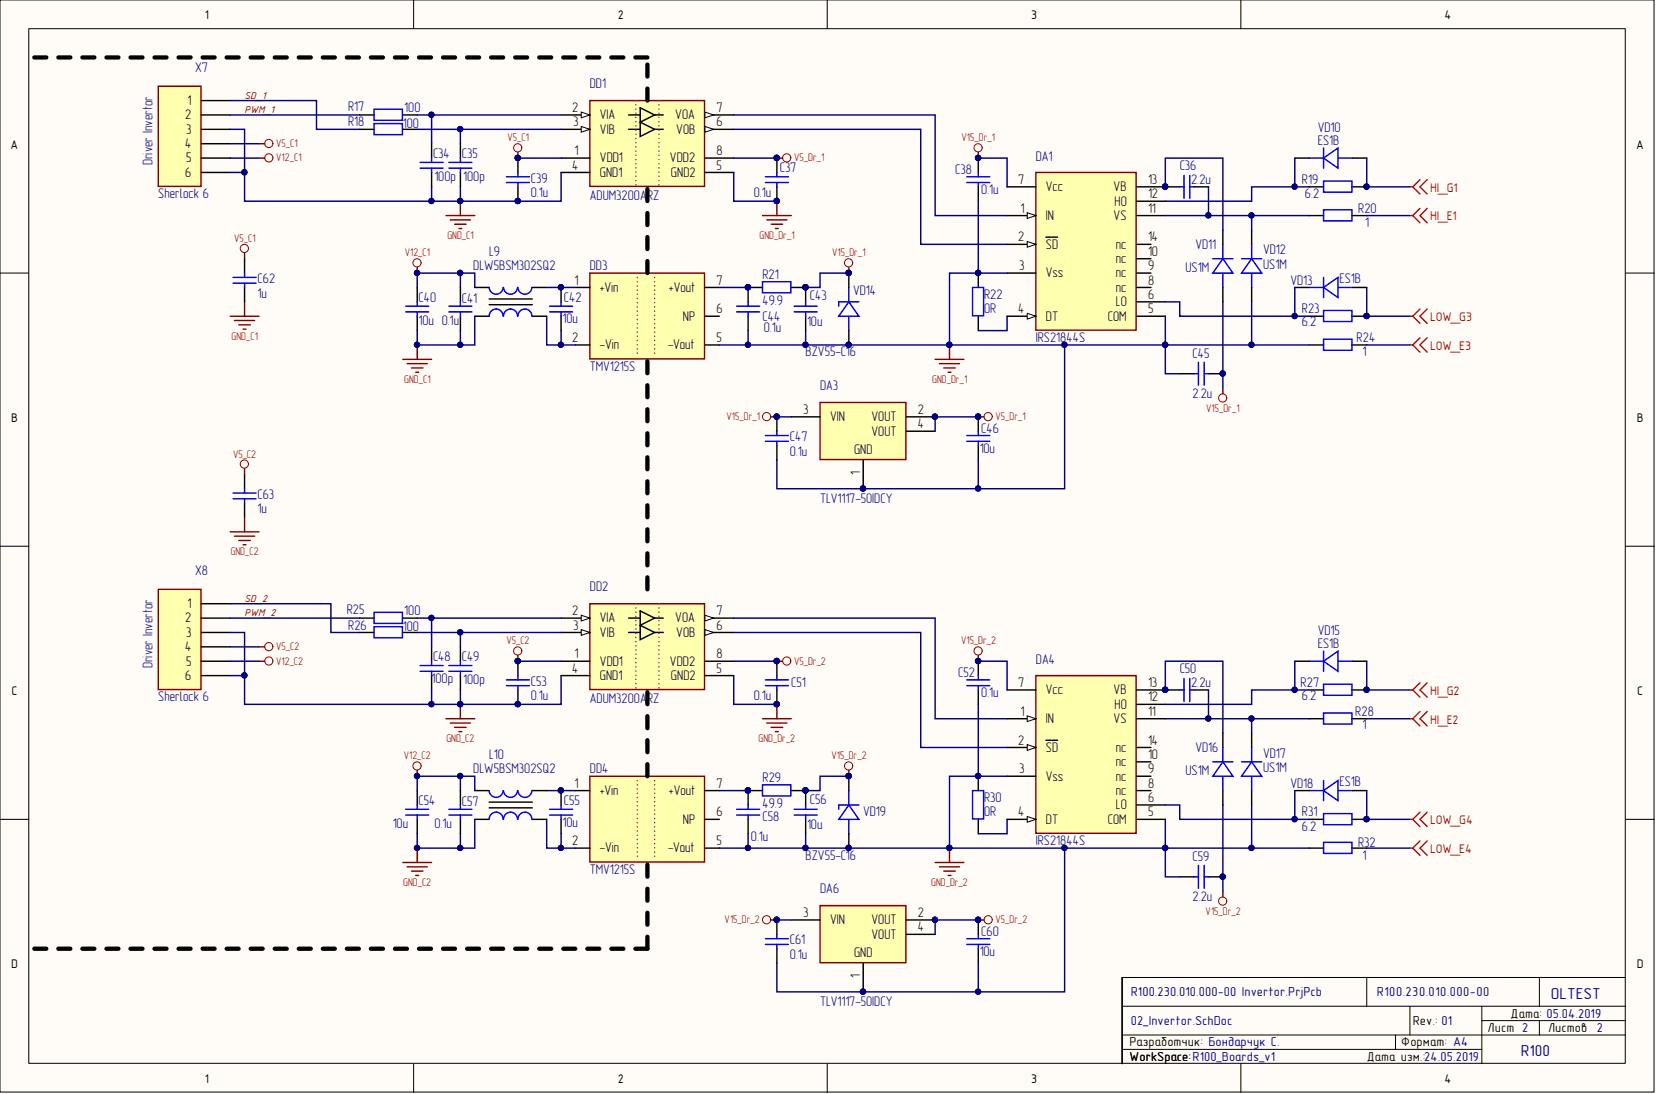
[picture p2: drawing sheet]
<svg xmlns="http://www.w3.org/2000/svg" width="292mm" height="193mm" viewBox="0 0 292 193" stroke-linecap="round" stroke-linejoin="round" font-family="sans-serif">
<defs><g id="words">
<g font-size="2.8" fill="#000080">
<text x="273.6" y="176.1">OLTEST</text>
<text x="268.2" y="186.3">R100</text>
</g>
<g font-size="2.5" fill="#000080">
<text x="34.4" y="12.7">X7</text>
<text x="104" y="15.5">DD1</text>
<text x="61.4" y="19.5">R17</text>
<text x="61.4" y="22.3">R18</text>
<text x="71.1" y="22.6">100</text>
<text x="71.3" y="19.8">100</text>
<text x="232.4" y="23.3">VD10</text>
<text x="26.9" y="29.2" transform="rotate(-90 26.9 29.2)">Driver Invertor</text>
<text x="76.4" y="27.9">C34</text>
<text x="81.5" y="27.9">C35</text>
<text x="182.7" y="28.4">DA1</text>
<text x="208.1" y="29.9">C36</text>
<text x="232.4" y="25.6">ES1B</text>
<text x="27.9" y="35">Sherlock 6</text>
<text x="76.6" y="31.9">100p</text>
<text x="81.7" y="31.9">100p</text>
<text x="93.6" y="32.2">C39</text>
<text x="93.6" y="34.7">0.1u</text>
<text x="104" y="35.2">ADUM3200ARZ</text>
<text x="133" y="34.7">0.1u</text>
<text x="137.5" y="30.4">C37</text>
<text x="168.5" y="30.7">C38</text>
<text x="173.1" y="34.2">0.1u</text>
<text x="210.1" y="32.4">2.2u</text>
<text x="229.7" y="32.4">R19</text>
<text x="230.2" y="35">6.2</text>
<text x="239.6" y="37.5">R20</text>
<text x="240.8" y="40.1">1</text>
<text x="83.5" y="47.7">DLW5BSM302SQ2</text>
<text x="86.3" y="45.1">L9</text>
<text x="104" y="47.7">DD3</text>
<text x="209.1" y="47.9">US1M</text>
<text x="210.9" y="43.9">VD11</text>
<text x="222.8" y="44.9">VD12</text>
<text x="222.8" y="47.4">US1M</text>
<text x="45.4" y="52.5">1u</text>
<text x="45.4" y="49.9">C62</text>
<text x="73.8" y="53.2">C40</text>
<text x="81.5" y="53.5">C41</text>
<text x="99.5" y="53.2">C42</text>
<text x="134.5" y="49.2">R21</text>
<text x="134.5" y="53.7">49.9</text>
<text x="142.9" y="53">C43</text>
<text x="150.5" y="52">VD14</text>
<text x="173.6" y="52.7">R22</text>
<text x="227.6" y="50.2">VD13</text>
<text x="236.3" y="49.9">ES1B</text>
<text x="73.8" y="57.3">10u 0.1u</text>
<text x="99.2" y="57">10u</text>
<text x="134.5" y="56.5">C44</text>
<text x="134.7" y="58.6">0.1u</text>
<text x="142.4" y="57.6">10u</text>
<text x="173.6" y="55.3">0R</text>
<text x="229.7" y="55.3">R23</text>
<text x="229.7" y="57.6">6.2</text>
<text x="104" y="65.4">TMV1215S</text>
<text x="142.1" y="62.9">BZV55-C16</text>
<text x="182.7" y="60.3">IRS21844S</text>
<text x="210.4" y="63.1">C45</text>
<text x="239.3" y="60.3">R24</text>
<text x="240.3" y="62.9">1</text>
<text x="144.6" y="68.7">DA3</text>
<text x="210.4" y="70.2">2.2u</text>
<text x="139.3" y="77.8">C47</text>
<text x="173.1" y="76.3">C46</text>
<text x="139.3" y="80.4">0.1u</text>
<text x="172.8" y="79.9">10u</text>
<text x="45.4" y="88">C63</text>
<text x="144.6" y="88.7">TLV1117-50IDCY</text>
<text x="45.4" y="90.5">1u</text>
<text x="34.4" y="101.4">X8</text>
<text x="104" y="104.2">DD2</text>
<text x="61.2" y="108.3">R25</text>
<text x="61.4" y="111.1">R26</text>
<text x="71.1" y="111.3">100</text>
<text x="71.3" y="108.5">100</text>
<text x="232.4" y="112.1">VD15</text>
<text x="26.9" y="117.9" transform="rotate(-90 26.9 117.9)">Driver Invertor</text>
<text x="76.4" y="116.6">C48</text>
<text x="81.5" y="116.6">C49</text>
<text x="169" y="119.4">C52</text>
<text x="182.7" y="117.1">DA4</text>
<text x="208.1" y="118.7">C50</text>
<text x="232.4" y="114.4">ES1B</text>
<text x="27.9" y="123.7">Sherlock 6</text>
<text x="76.1" y="120.4">1</text>
<text x="76.8" y="120.4">00p</text>
<text x="81.7" y="120.7">100p</text>
<text x="93.6" y="120.9">C53</text>
<text x="93.6" y="123.5">0.1u</text>
<text x="104" y="124">ADUM3200ARZ</text>
<text x="133" y="123.5">0.1u</text>
<text x="139.6" y="121.2">C51</text>
<text x="173.1" y="123">0.1u</text>
<text x="210.1" y="121.2">2.2u</text>
<text x="229.4" y="121.2">R27</text>
<text x="229.7" y="123.5">6.2</text>
<text x="239" y="126.3">R28</text>
<text x="240.3" y="128.6">1</text>
<text x="83.5" y="136.4">DLW5BSM302SQ2</text>
<text x="86.3" y="133.9">L10</text>
<text x="104" y="136.4">DD4</text>
<text x="134.5" y="137.9">R29</text>
<text x="209.1" y="136.7">US1M</text>
<text x="210.9" y="132.6">VD16</text>
<text x="222.8" y="133.6">VD17</text>
<text x="222.8" y="136.2">US1M</text>
<text x="73.8" y="142">C54</text>
<text x="81.5" y="142.2">C57</text>
<text x="99.5" y="142">C55</text>
<text x="134.5" y="142.5">49.9</text>
<text x="142.9" y="141.7">C56</text>
<text x="173.6" y="141.5">R30</text>
<text x="227.6" y="138.9">VD18</text>
<text x="236.3" y="138.7">ES1B</text>
<text x="69.3" y="146">10u</text>
<text x="76.6" y="146">0.1u</text>
<text x="99.2" y="145.8">10u</text>
<text x="132.5" y="148.3">0.1u</text>
<text x="134.5" y="144.8">C58</text>
<text x="142.4" y="146.3">10u</text>
<text x="152.3" y="144">VD19</text>
<text x="173.6" y="144">0R</text>
<text x="182.7" y="149.1">IRS21844S</text>
<text x="229.7" y="144">R31</text>
<text x="229.7" y="146.6">6.2</text>
<text x="239.6" y="149.3">R32</text>
<text x="104" y="154.2">TMV1215S</text>
<text x="142.1" y="151.6">BZV55-C16</text>
<text x="210.4" y="151.9">C59</text>
<text x="240.3" y="151.6">1</text>
<text x="144.6" y="157.5">DA6</text>
<text x="210.4" y="159">2.2u</text>
<text x="139.3" y="166.6">C61</text>
<text x="173.1" y="165.1">C60</text>
<text x="139.3" y="169.1">0.1u</text>
<text x="172.8" y="168.6">10u</text>
<text x="144.6" y="177.5">TLV1117-50IDCY</text>
</g>
<g font-size="2.5">
<text x="32.7" y="21">2</text>
<text x="32.8" y="23.6">3</text>
<text x="33.1" y="18.5">1</text>
<text x="100.9" y="19.8">2</text>
<text x="101.1" y="22.3">3</text>
<text x="105.8" y="21">VIA</text>
<text x="105.8" y="23.6">VIB</text>
<text x="119.1" y="21">VOA</text>
<text x="119.3" y="23.6">VOB</text>
<text x="126.4" y="19.8">7</text>
<text x="126.4" y="22.3">6</text>
<text x="32.7" y="26.1">4</text>
<text x="32.8" y="28.6">5</text>
<text x="100.9" y="29.9">4</text>
<text x="101.3" y="27.4">1</text>
<text x="105.8" y="28.6">VDD1</text>
<text x="118.2" y="28.6">VDD2</text>
<text x="126.4" y="27.4">8</text>
<text x="126.4" y="29.9">5</text>
<text x="32.7" y="31.2">6</text>
<text x="105.8" y="31.2">GND1</text>
<text x="118.3" y="31.2">GND2</text>
<text x="179.6" y="32.4">7</text>
<text x="184.5" y="33.7">Vcc</text>
<text x="196.4" y="33.7">VB</text>
<text x="202.5" y="35">12</text>
<text x="202.5" y="32.4">13</text>
<text x="180" y="37.5">1</text>
<text x="184.5" y="38.8">IN</text>
<text x="196.4" y="38.8">VS</text>
<text x="196.6" y="36.3">HO</text>
<text x="202.5" y="37.5">11</text>
<text x="179.6" y="42.6">2</text>
<text x="179.8" y="47.7">3</text>
<text x="184.5" y="43.9">SD</text>
<text x="196.8" y="46.4">nc</text>
<text x="196.8" y="43.9">nc</text>
<text x="202.5" y="47.7">9</text>
<text x="202.5" y="45.1">10</text>
<text x="202.5" y="42.6">14</text>
<text x="101.3" y="50.2">1</text>
<text x="105.8" y="51.5">+Vin</text>
<text x="118" y="51.5">+Vout</text>
<text x="126.4" y="50.2">7</text>
<text x="184.5" y="48.9">Vss</text>
<text x="196.8" y="48.9">nc</text>
<text x="196.8" y="51.5">nc</text>
<text x="202.5" y="52.7">6</text>
<text x="202.5" y="50.2">8</text>
<text x="120.5" y="56.5">NP</text>
<text x="126.4" y="55.3">6</text>
<text x="179.6" y="55.3">4</text>
<text x="184.5" y="56.5">DT</text>
<text x="195.4" y="56.5">COM</text>
<text x="196.8" y="54">LO</text>
<text x="202.5" y="55.3">5</text>
<text x="100.9" y="60.3">2</text>
<text x="105.8" y="61.6">-Vin</text>
<text x="117.8" y="61.6">-Vout</text>
<text x="126.4" y="60.3">5</text>
<text x="141.7" y="73">3</text>
<text x="146.4" y="74.3">VIN</text>
<text x="153.7" y="74.3">VOUT</text>
<text x="153.7" y="76.8">VOUT</text>
<text x="161.9" y="73">2</text>
<text x="161.9" y="75.6">4</text>
<text x="150.7" y="80.1">GND</text>
<text x="151.8" y="83.8" transform="rotate(-90 151.8 83.8)">1</text>
<text x="33.1" y="107.3">1</text>
<text x="32.7" y="109.8">2</text>
<text x="32.8" y="112.3">3</text>
<text x="100.9" y="108.5">2</text>
<text x="101.1" y="111.1">3</text>
<text x="105.8" y="109.8">VIA</text>
<text x="105.8" y="112.3">VIB</text>
<text x="119.1" y="109.8">VOA</text>
<text x="119.3" y="112.3">VOB</text>
<text x="126.4" y="108.5">7</text>
<text x="126.4" y="111.1">6</text>
<text x="32.7" y="114.9">4</text>
<text x="32.7" y="119.9">6</text>
<text x="32.8" y="117.4">5</text>
<text x="100.9" y="118.7">4</text>
<text x="101.3" y="116.1">1</text>
<text x="105.8" y="117.4">VDD1</text>
<text x="105.8" y="119.9">GND1</text>
<text x="118.2" y="117.4">VDD2</text>
<text x="118.3" y="119.9">GND2</text>
<text x="126.4" y="116.1">8</text>
<text x="126.4" y="118.7">5</text>
<text x="179.6" y="121.2">7</text>
<text x="184.5" y="122.5">Vcc</text>
<text x="196.4" y="122.5">VB</text>
<text x="196.6" y="125">HO</text>
<text x="202.5" y="123.7">12</text>
<text x="202.5" y="121.2">13</text>
<text x="179.6" y="131.3">2</text>
<text x="180" y="126.3">1</text>
<text x="184.5" y="127.5">IN</text>
<text x="196.4" y="127.5">VS</text>
<text x="202.5" y="131.3">14</text>
<text x="202.5" y="126.3">11</text>
<text x="179.8" y="136.4">3</text>
<text x="184.5" y="132.6">SD</text>
<text x="184.5" y="137.7">Vss</text>
<text x="196.8" y="137.7">nc</text>
<text x="196.8" y="135.1">nc</text>
<text x="196.8" y="132.6">nc</text>
<text x="202.5" y="136.4">9</text>
<text x="202.5" y="133.9">10</text>
<text x="101.3" y="138.9">1</text>
<text x="105.8" y="140.2">+Vin</text>
<text x="118" y="140.2">+Vout</text>
<text x="126.4" y="138.9">7</text>
<text x="196.8" y="142.8">LO</text>
<text x="196.8" y="140.2">nc</text>
<text x="202.5" y="141.5">6</text>
<text x="202.5" y="138.9">8</text>
<text x="100.9" y="149.1">2</text>
<text x="120.5" y="145.3">NP</text>
<text x="126.4" y="149.1">5</text>
<text x="126.4" y="144">6</text>
<text x="179.6" y="144">4</text>
<text x="184.5" y="145.3">DT</text>
<text x="195.4" y="145.3">COM</text>
<text x="202.5" y="144">5</text>
<text x="105.8" y="150.4">-Vin</text>
<text x="117.8" y="150.4">-Vout</text>
<text x="141.7" y="161.8">3</text>
<text x="161.9" y="161.8">2</text>
<text x="146.4" y="163">VIN</text>
<text x="153.7" y="163">VOUT</text>
<text x="153.7" y="165.6">VOUT</text>
<text x="161.9" y="164.3">4</text>
<text x="150.7" y="168.9">GND</text>
<text x="151.8" y="172.6" transform="rotate(-90 151.8 172.6)">1</text>
</g>
<g font-size="2.3" fill="#000080">
<text x="199.5" y="175.7">R100.230.010.000-00 Invertor.PrjPcb</text>
<text x="242.9" y="175.7">R100.230.010.000-00</text>
<text x="199.5" y="180.8">02_Invertor.SchDoc</text>
<text x="281.7" y="182.1">2</text>
</g>
<g font-size="2.3">
<text x="266.5" y="179.5">Дата: 05.04.2019</text>
<text x="199.2" y="184.6">Разработчик: Бондарчук С.</text>
<text x="247.2" y="184.6">Формат: A4</text>
<text x="249.2" y="180.8">Rev.: 01</text>
<text x="262.4" y="182.1">Лист 2</text>
<text x="273.1" y="182.1">Листов</text>
<text x="199.2" y="187.1">WorkSpace:R100_Boards_v1</text>
<text x="199.2" y="187.1">WorkSpace:</text>
<text x="241.1" y="187.1">Дата изм.:24.05.2019</text>
</g>
<g font-size="2.1">
<text x="36.1" y="3.4">1</text>
<text x="109" y="3.4">2</text>
<text x="181.9" y="3.4">3</text>
<text x="254.8" y="3.4">4</text>
<text x="1.9" y="26.2">A</text>
<text x="288.6" y="26.2">A</text>
<text x="1.9" y="74.4">B</text>
<text x="288.7" y="74.4">B</text>
<text x="2" y="122.5">C</text>
<text x="288.8" y="122.5">C</text>
<text x="1.9" y="170.7">D</text>
<text x="288.7" y="170.7">D</text>
<text x="36.1" y="191">1</text>
<text x="109" y="191">2</text>
<text x="181.9" y="191">3</text>
<text x="254.8" y="191">4</text>
</g>
<g font-size="2.1" fill="#f00">
<text x="252.2" y="33.8">HI_G1</text>
<text x="252.2" y="38.9">HI_E1</text>
<text x="252.2" y="56.6">LOW_G3</text>
<text x="252.2" y="61.7">LOW_E3</text>
<text x="252.2" y="122.5">HI_G2</text>
<text x="252.2" y="127.6">HI_E2</text>
<text x="252.2" y="145.4">LOW_G4</text>
<text x="252.2" y="150.4">LOW_E4</text>
</g>
<g font-size="1.9" fill="#800000">
<text x="48.7" y="25.9">V5_C1</text>
<text x="48.7" y="28.5">V12_C1</text>
<text x="89.5" y="24.9">V5_C1</text>
<text x="140.1" y="28.5">V5_Dr_1</text>
<text x="169.6" y="24.9">V15_Dr_1</text>
<text x="41.3" y="42.7">V5_C1</text>
<text x="71.4" y="45.2">V12_C1</text>
<text x="78.9" y="42.2">GND_C1</text>
<text x="134" y="42.2">GND_Dr_1</text>
<text x="146.8" y="45.2">V15_Dr_1</text>
<text x="40.9" y="59.9">GND_C1</text>
<text x="71.3" y="67.5">GND_C1</text>
<text x="164.4" y="67.5">GND_Dr_1</text>
<text x="128.2" y="74.1">V15_Dr_1</text>
<text x="175.6" y="74.1">V5_Dr_1</text>
<text x="212.7" y="72.6">V15_Dr_1</text>
<text x="41.1" y="80.7">V5_C2</text>
<text x="40.7" y="98">GND_C2</text>
<text x="89.3" y="113.7">V5_C2</text>
<text x="169.5" y="113.7">V15_Dr_2</text>
<text x="48.7" y="114.7">V5_C2</text>
<text x="48.7" y="117.2">V12_C2</text>
<text x="140.1" y="117.2">V5_Dr_2</text>
<text x="78.8" y="130.9">GND_C2</text>
<text x="133.8" y="130.9">GND_Dr_2</text>
<text x="71.2" y="134">V12_C2</text>
<text x="146.7" y="134">V15_Dr_2</text>
<text x="71.1" y="156.3">GND_C2</text>
<text x="164.3" y="156.3">GND_Dr_2</text>
<text x="212.7" y="161.3">V15_Dr_2</text>
<text x="127.8" y="162.9">V15_Dr_2</text>
<text x="175.6" y="162.9">V5_Dr_2</text>
</g>
<g font-size="1.7" fill="#800000">
<text x="43.1" y="17.4">SD_1</text>
<text x="43.1" y="19.9">PWM_1</text>
<text x="43.1" y="106.2">SD_2</text>
<text x="43.1" y="108.7">PWM_2</text>
</g>
</g></defs>
<g fill="#fffcf8" stroke="#000" stroke-width=".18">
<path d="M0 0h291.8v192.6h-291.8z"/>
<path d="M5.1 5.1h281.6v182.5h-281.6z"/>
</g>
<g fill="none" stroke="#000" stroke-width=".18">
<path d="M73 0v5.1M145.9 0v5.1M218.9 0v5.1M0 48.2h5.1M286.8 48.2h5M0 96.3h5.1M286.8 96.3h5M0 144.5h5.1M286.8 144.5h5M197.9 177.5h88.9M241.1 172.4v5.1M248.7 177.5v5.1"/>
<path d="M261.4 177.5v10.1M271.5 172.4v5.1M286.8 172.4h-88.9v15.2M73 187.6v5.1M145.9 187.6v5.1M197.9 185.1h63.5M197.9 182.6h88.9M218.9 187.6v5.1M246.2 182.6v2.5M261.4 180h25.4M271.5 180v2.6"/>
</g>
<path d="M182.7 30.4h17.7v27.8h-17.7z" fill="#ffffb0" stroke="#800000" stroke-width=".25"/>
<path d="M177.6 33h5.1M177.6 38h5.1" fill="none" stroke="#000" stroke-width=".25"/>
<path d="M181.2 37.5l1.5 .5-1.5 .5z" fill="#fffcf8"/>
<path d="M181.2 37.5l1.5 .5-1.5 .5z" fill="none" stroke="#000" stroke-width=".18"/>
<path d="M177.6 43.1h5.1" fill="none" stroke="#000" stroke-width=".25"/>
<path d="M181.2 42.6l1.5 .5-1.5 .5z" fill="#fffcf8"/>
<path d="M181.2 42.6l1.5 .5-1.5 .5z" fill="none" stroke="#000" stroke-width=".18"/>
<path d="M177.6 48.2h5.1M177.6 55.8h5.1M184.5 41.8h.9M185.6 41.8h.9" fill="none" stroke="#000" stroke-width=".25"/>
<path d="M181.2 55.3l1.5 .5-1.5 .5z" fill="#fffcf8"/>
<path d="M181.2 55.3l1.5 .5-1.5 .5z" fill="none" stroke="#000" stroke-width=".18"/>
<g fill="none" stroke="#000" stroke-width=".25">
<path d="M200.5 38h5.1M200.5 35.5h5.1M200.5 33h5.1M230.9 38h2.6M230.9 33h2.6M238.5 38h2.6M238.5 33h2.6M200.5 55.8h5.1M200.5 53.2h5.1M200.5 48.2h2.5M200.5 45.6h2.5M200.5 43.1h2.5"/>
<path d="M200.5 50.7h2.5"/>
</g>
<g fill="#000080" stroke="#000080" stroke-width=".18">
<circle cx="205.5" cy="32.9" r=".47"/>
<circle cx="241" cy="32.9" r=".47"/>
</g>
<path d="M230.9 27.9h2.6M233.5 31.9h5v2h-5zM233.5 37h5v2h-5zM233.5 26.1v3.6M236 27.9h2.5" fill="none" stroke="#00f" stroke-width=".25"/>
<path d="M233.5 27.9l2.5-1.8v3.6z" fill="#fff"/>
<path d="M233.5 27.9l2.5-1.8v3.6zM230.9 50.7h2.6M233.5 54.8h5v1.9h-5zM233.5 59.8h5v2h-5zM233.5 48.9v3.6M236 50.7h2.5" fill="none" stroke="#00f" stroke-width=".25"/>
<path d="M228.4 27.9h2.5M238.5 27.9h2.6M230.9 55.8h2.6M238.5 55.8h2.6M230.9 60.8h2.6M238.5 60.8h2.6" fill="none" stroke="#000" stroke-width=".25"/>
<circle cx="241" cy="55.7" r=".47" fill="#000080" stroke="#000080" stroke-width=".18"/>
<path d="M233.5 50.7l2.5-1.8v3.6z" fill="#fff"/>
<path d="M219 45.6h3.6M220.8 43.1v2.5M220.8 48.2v2.5M233.5 50.7l2.5-1.8v3.6z" fill="none" stroke="#00f" stroke-width=".25"/>
<path d="M228.4 50.7h2.5M238.5 50.7h2.6" fill="none" stroke="#000" stroke-width=".25"/>
<path d="M220.8 45.6l1.8 2.6h-3.6z" fill="#fff"/>
<path d="M208.1 33h.7M208.8 30.9v4.1M209.9 30.9v4.1M209.9 33h.7M213.9 45.6h3.6M215.7 43.1v2.5M215.7 48.2v2.5M220.8 45.6l1.8 2.6h-3.6zM210.6 65.9h.8M211.4 63.9v4M212.4 63.9v4M212.4 65.9h.8" fill="none" stroke="#00f" stroke-width=".25"/>
<path d="M205.6 33h2.5M210.6 33h2.6M220.8 40.6v2.5M220.8 50.7v2.5M208.1 65.9h2.5M213.2 65.9h2.5" fill="none" stroke="#000" stroke-width=".25"/>
<g fill="#000080" stroke="#000080" stroke-width=".18">
<circle cx="205.5" cy="32.9" r=".47"/>
<circle cx="215.7" cy="65.9" r=".47"/>
</g>
<path d="M215.7 45.6l1.8 2.6h-3.6z" fill="#fff"/>
<path d="M215.7 45.6l1.8 2.6h-3.6z" fill="none" stroke="#00f" stroke-width=".25"/>
<path d="M215.7 40.6v2.5M215.7 50.7v2.5" fill="none" stroke="#000" stroke-width=".25"/>
<path d="M104 17.7h20.3v15.2h-20.3z" fill="#ffffb0" stroke="#800000" stroke-width=".25"/>
<path d="M99 27.9h5M99 20.3h5" fill="none" stroke="#000" stroke-width=".25"/>
<path d="M102.5 19.8l1.5 .5-1.5 .5z" fill="#fffcf8"/>
<path d="M102.5 19.8l1.5 .5-1.5 .5z" fill="none" stroke="#000" stroke-width=".18"/>
<path d="M99 22.8h5" fill="none" stroke="#000" stroke-width=".25"/>
<path d="M102.5 22.3l1.5 .5-1.5 .5z" fill="#fffcf8"/>
<path d="M102.5 22.3l1.5 .5-1.5 .5z" fill="none" stroke="#000" stroke-width=".18"/>
<path d="M99 30.4h5M124.3 27.9h5.1M124.3 20.3h5.1" fill="none" stroke="#000" stroke-width=".25"/>
<path d="M124.3 19.8l1.6 .5-1.6 .5z" fill="#fffcf8"/>
<path d="M124.3 19.8l1.6 .5-1.6 .5z" fill="none" stroke="#000" stroke-width=".18"/>
<path d="M124.3 22.8h5.1" fill="none" stroke="#000" stroke-width=".25"/>
<path d="M124.3 22.3l1.6 .5-1.6 .5z" fill="#fffcf8"/>
<path d="M124.3 22.3l1.6 .5-1.6 .5z" fill="none" stroke="#000" stroke-width=".18"/>
<path d="M112.9 19l2.6 1.3-2.6 1.2zM110.9 20.3h2M110.9 22.8h2M112.9 21.5l2.6 1.3-2.6 1.3zM115.5 20.3h1.5M115.5 22.8h1.5M124.3 30.4h5.1" fill="none" stroke="#000" stroke-width=".25"/>
<path d="M112.2 17.7v15.3M116.2 17.7v15" fill="none" stroke="#ee0e22" stroke-width=".25" stroke-dasharray="0 .7"/>
<path d="M104 48.2h20.3v15.1h-20.3z" fill="#ffffb0" stroke="#800000" stroke-width=".25"/>
<g fill="none" stroke="#000" stroke-width=".25">
<path d="M137 27.9v2.5M137 33v2.5M172.6 27.9v2.5M172.6 33v2.5M73.6 50.7v2.5M73.6 55.8v2.5M81.2 50.7v2.5M81.2 55.8v2.5M83.7 50.7h2.6M83.7 55.8h2.6M86.3 52.7h7.6M86.3 53.7h7.6"/>
<path d="M93.9 50.7h2.5M93.9 55.8h2.5M99 50.7v2.5M99 55.8v2.5M101.5 50.7h2.5M124.3 50.7h2.6M124.3 55.8h2.6M132 50.7v2.5M132 55.8v2.5M142.1 50.7v2.5M142.1 55.8v2.5M172.6 48.2v2.5"/>
<path d="M172.6 55.8v2.5M101.5 60.8h2.5M124.3 60.8h2.6"/>
</g>
<path d="M112.4 48.9v14M115.5 48.9v14" fill="none" stroke="#ee0e22" stroke-width=".25" stroke-dasharray="0 .7"/>
<g fill="#000080" stroke="#000080" stroke-width=".18">
<circle cx="172.5" cy="27.8" r=".47"/>
<circle cx="172.5" cy="48.1" r=".47"/>
<circle cx="137" cy="35.5" r=".47"/>
<circle cx="137" cy="27.8" r=".47"/>
<circle cx="98.9" cy="50.7" r=".47"/>
<circle cx="73.6" cy="48.1" r=".47"/>
<circle cx="73.6" cy="60.8" r=".47"/>
<circle cx="131.9" cy="50.7" r=".47"/>
<circle cx="142.1" cy="50.7" r=".47"/>
</g>
<g fill="none" stroke="#00f" stroke-width=".25">
<path d="M135 32.2h4.1M135 31.2h4.1M137 30.4v.8M137 32.2v.8M170.5 32.2h4.1M170.5 31.2h4.1M172.6 30.4v.8M172.6 32.2v.8M71.6 54h4M71.6 55h4M73.6 53.2v.8M73.6 55v.8"/>
<path d="M79.2 54h4M79.2 55h4M81.2 53.2v.8M81.2 55v.8M88.7 50.7a1.23 1.23 0 0 1-1.2 1.2 1.23 1.23 0 0 1-1.2-1.2M88.7 55.8a1.23 1.23 0 0 0-1.2-1.3 1.23 1.23 0 0 0-1.2 1.3M91.3 50.7a1.23 1.23 0 0 1-1.3 1.2 1.23 1.23 0 0 1-1.2-1.2M91.3 55.8a1.23 1.23 0 0 0-1.3-1.3 1.23 1.23 0 0 0-1.2 1.3M93.8 50.7a1.23 1.23 0 0 1-1.2 1.2 1.23 1.23 0 0 1-1.2-1.2M93.8 55.8a1.23 1.23 0 0 0-1.2-1.3 1.23 1.23 0 0 0-1.2 1.3M96.9 54h4.1M96.9 55h4.1"/>
<path d="M99 53.2v.8M99 55v.8M129.9 54h4.1M129.9 55h4.1M132 53.2v.8M132 55v.8M140.1 54h4M140.1 55h4M142.1 53.2v.8M142.1 55v.8M147.9 53.2h3.6M149.7 50.7v2.5"/>
<path d="M149.7 55.8v2.5M171.5 50.7h2v5h-2z"/>
</g>
<circle cx="73.6" cy="46.4" r=".72" fill="none" stroke="#800000" stroke-width=".18"/>
<path d="M73.6 47.2v1M71.1 63.4h5M71.8 64.1h3.6M72.6 64.9h2M73.3 65.7h.5M73.6 60.8v2.6" fill="none" stroke="#800000" stroke-width=".25"/>
<path d="M149.7 53.2l1.8 2.6h-3.6z" fill="#fff"/>
<path d="M147.9 53.2v.8M149.7 53.2l1.8 2.6h-3.6z" fill="none" stroke="#00f" stroke-width=".25"/>
<path d="M149.7 48.2v2.5M149.7 58.3v2.5" fill="none" stroke="#000" stroke-width=".25"/>
<g fill="#000080" stroke="#000080" stroke-width=".18">
<circle cx="149.7" cy="60.8" r=".47"/>
<circle cx="149.7" cy="48.1" r=".47"/>
<circle cx="167.4" cy="60.8" r=".47"/>
<circle cx="172.5" cy="27.8" r=".47"/>
</g>
<path d="M172.6 26.9v1M149.7 47.2v1M164.9 63.4h5.1M165.7 64.1h3.6M166.5 64.9h2M167.2 65.7h.5M167.5 60.8v2.6M215.7 68.5v1" fill="none" stroke="#800000" stroke-width=".25"/>
<g fill="none" stroke="#800000" stroke-width=".18">
<circle cx="172.5" cy="26.1" r=".72"/>
<circle cx="149.7" cy="46.4" r=".72"/>
<circle cx="215.7" cy="70.2" r=".72"/>
</g>
<path d="M144.6 71h15.2v10.1h-15.2z" fill="#ffffb0" stroke="#800000" stroke-width=".25"/>
<path d="M137 73.5v2.6M137 78.6v2.5M139.6 73.5h5M159.9 73.5h5M159.9 76.1h5M172.6 73.5v2.6M172.6 78.6v2.5M152.3 81.1v5.1" fill="none" stroke="#000" stroke-width=".25"/>
<g fill="#000080" stroke="#000080" stroke-width=".18">
<circle cx="152.2" cy="86.2" r=".47"/>
<circle cx="164.9" cy="73.5" r=".47"/>
<circle cx="137" cy="73.5" r=".47"/>
<circle cx="172.5" cy="73.5" r=".47"/>
<circle cx="137" cy="27.8" r=".47"/>
<circle cx="137" cy="35.5" r=".47"/>
</g>
<path d="M135 76.8h4.1M135 77.8h4.1M137 76.1v.7M137 77.8v.8M170.5 76.8h4.1M170.5 77.8h4.1M172.6 76.1v.7M172.6 77.8v.8" fill="none" stroke="#00f" stroke-width=".25"/>
<g fill="none" stroke="#800000" stroke-width=".18">
<circle cx="138.8" cy="27.8" r=".72"/>
<circle cx="135.2" cy="73.5" r=".72"/>
<circle cx="174.3" cy="73.5" r=".72"/>
</g>
<path d="M134.5 38h5.1M135.3 38.8h3.5M136 39.5h2M137 27.9h1M137 35.5v2.5M136.8 40.3h.5M136 73.5h1M172.6 73.5h1" fill="none" stroke="#800000" stroke-width=".25"/>
<path d="M27.9 15.2h7.6v17.7h-7.6z" fill="#ffffb0" stroke="#800000" stroke-width=".25"/>
<g fill="none" stroke="#000" stroke-width=".25">
<path d="M35.5 17.7h5.1M35.5 20.3h5.1M35.5 22.8h5.1M35.5 25.3h5.1M35.5 27.9h5.1M35.5 30.4h5.1M63.4 20.3h2.6M63.4 22.8h2.6M71.1 20.3h2.5M71.1 22.8h2.5M76.1 25.3v2.6M76.1 30.4v2.6"/>
<path d="M81.2 25.3v2.6M81.2 30.4v2.6M91.4 27.9v2.5M91.4 33v2.5"/>
</g>
<g fill="none" stroke="#00f" stroke-width=".25">
<path d="M66 19.3h5v1.9h-5zM66 21.8h5v2h-5zM74.1 29.7h4.1M74.1 28.6h4.1M76.1 27.9v.7M76.1 29.7v.7M79.2 29.7h4M79.2 28.6h4M81.2 27.9v.7M81.2 29.7v.7M89.3 31.2h4.1M89.3 32.2h4.1"/>
<path d="M91.4 30.4v.8M91.4 32.2v.8"/>
</g>
<g fill="#000080" stroke="#000080" stroke-width=".18">
<circle cx="91.3" cy="35.5" r=".47"/>
<circle cx="91.3" cy="27.8" r=".47"/>
<circle cx="81.2" cy="35.5" r=".47"/>
</g>
<g fill="none" stroke="#800000" stroke-width=".18">
<circle cx="47.4" cy="25.3" r=".72"/>
<circle cx="47.4" cy="27.8" r=".72"/>
<circle cx="91.3" cy="26.1" r=".72"/>
</g>
<path d="M45.7 25.3h1M45.7 27.9h1M78.7 38h5M79.4 38.8h3.6M80.2 39.5h2M81.2 35.5v2.5M91.4 26.9v1M81 40.3h.5" fill="none" stroke="#800000" stroke-width=".25"/>
<g fill="none" stroke="#f00" stroke-width=".25">
<path d="M248.7 33h.5M248.7 38h.5M249.2 33l1.3 1.2M249.2 38l1.3 1.3M250.5 31.7l-1.3 1.3M250.5 36.8l-1.3 1.2M251.7 31.7l-1.2 1.3 1.2 1.2M251.7 36.8l-1.2 1.2 1.2 1.3M248.7 55.8h.5M249.2 55.8l1.3 1.2M250.5 54.5l-1.3 1.3M250.5 59.6l-1.3 1.2"/>
<path d="M251.7 54.5l-1.2 1.3 1.2 1.2M251.7 59.6l-1.2 1.2 1.2 1.3M248.7 60.8h.5M249.2 60.8l1.3 1.3"/>
</g>
<path d="M182.7 119.2h17.7v27.8h-17.7z" fill="#ffffb0" stroke="#800000" stroke-width=".25"/>
<path d="M177.6 121.7h5.1M177.6 126.8h5.1" fill="none" stroke="#000" stroke-width=".25"/>
<path d="M181.2 126.3l1.5 .5-1.5 .5z" fill="#fffcf8"/>
<path d="M181.2 126.3l1.5 .5-1.5 .5z" fill="none" stroke="#000" stroke-width=".18"/>
<path d="M177.6 131.8h5.1" fill="none" stroke="#000" stroke-width=".25"/>
<path d="M181.2 131.3l1.5 .5-1.5 .6z" fill="#fffcf8"/>
<path d="M181.2 131.3l1.5 .5-1.5 .6z" fill="none" stroke="#000" stroke-width=".18"/>
<path d="M177.6 136.9h5.1M184.5 130.6h.9M185.6 130.6h.9M177.6 144.5h5.1" fill="none" stroke="#000" stroke-width=".25"/>
<path d="M181.2 144l1.5 .5-1.5 .5z" fill="#fffcf8"/>
<path d="M181.2 144l1.5 .5-1.5 .5z" fill="none" stroke="#000" stroke-width=".18"/>
<g fill="none" stroke="#000" stroke-width=".25">
<path d="M200.5 136.9h2.5M200.5 134.4h2.5M200.5 131.8h2.5M200.5 139.5h2.5M200.5 126.8h5.1M200.5 124.2h5.1M200.5 121.7h5.1M230.9 126.8h2.6M230.9 121.7h2.6M238.5 126.8h2.6M238.5 121.7h2.6M200.5 144.5h5.1"/>
<path d="M200.5 142h5.1"/>
</g>
<g fill="#000080" stroke="#000080" stroke-width=".18">
<circle cx="205.5" cy="121.7" r=".47"/>
<circle cx="241" cy="121.7" r=".47"/>
</g>
<path d="M230.9 116.6h2.6M233.5 114.9v3.5M236 116.6h2.5M233.5 120.7h5v1.9h-5zM233.5 125.8h5v1.9h-5z" fill="none" stroke="#00f" stroke-width=".25"/>
<path d="M233.5 116.6l2.5-1.7v3.5z" fill="#fff"/>
<path d="M233.5 116.6l2.5-1.7v3.5zM230.9 139.5h2.6M233.5 137.7v3.5M236 139.5h2.5M233.5 143.5h5v2h-5zM233.5 148.6h5v1.9h-5z" fill="none" stroke="#00f" stroke-width=".25"/>
<path d="M228.4 116.6h2.5M238.5 116.6h2.6M230.9 144.5h2.6M230.9 149.6h2.6M238.5 144.5h2.6M238.5 149.6h2.6" fill="none" stroke="#000" stroke-width=".25"/>
<circle cx="241" cy="144.5" r=".47" fill="#000080" stroke="#000080" stroke-width=".18"/>
<path d="M233.5 139.5l2.5-1.8v3.5z" fill="#fff"/>
<path d="M219 134.4h3.6M220.8 131.8v2.6M220.8 136.9v2.6M233.5 139.5l2.5-1.8v3.5z" fill="none" stroke="#00f" stroke-width=".25"/>
<path d="M228.4 139.5h2.5M238.5 139.5h2.6" fill="none" stroke="#000" stroke-width=".25"/>
<path d="M220.8 134.4l1.8 2.5h-3.6z" fill="#fff"/>
<path d="M208.8 119.7v4M209.9 119.7v4M208.1 121.7h.7M209.9 121.7h.7M213.9 134.4h3.6M215.7 131.8v2.6M215.7 136.9v2.6M220.8 134.4l1.8 2.5h-3.6zM210.6 154.7h.8M211.4 152.6v4.1M212.4 152.6v4.1M212.4 154.7h.8" fill="none" stroke="#00f" stroke-width=".25"/>
<path d="M205.6 121.7h2.5M210.6 121.7h2.6M220.8 129.3v2.5M220.8 139.5v2.5M208.1 154.7h2.5M213.2 154.7h2.5" fill="none" stroke="#000" stroke-width=".25"/>
<g fill="#000080" stroke="#000080" stroke-width=".18">
<circle cx="205.5" cy="121.7" r=".47"/>
<circle cx="215.7" cy="154.6" r=".47"/>
</g>
<path d="M215.7 134.4l1.8 2.5h-3.6z" fill="#fff"/>
<path d="M215.7 134.4l1.8 2.5h-3.6z" fill="none" stroke="#00f" stroke-width=".25"/>
<path d="M215.7 129.3v2.5M215.7 139.5v2.5" fill="none" stroke="#000" stroke-width=".25"/>
<path d="M104 106.5h20.3v15.1h-20.3z" fill="#ffffb0" stroke="#800000" stroke-width=".25"/>
<path d="M99 116.6h5M99 109h5" fill="none" stroke="#000" stroke-width=".25"/>
<path d="M102.5 108.5l1.5 .5-1.5 .5z" fill="#fffcf8"/>
<path d="M102.5 108.5l1.5 .5-1.5 .5z" fill="none" stroke="#000" stroke-width=".18"/>
<path d="M99 111.6h5" fill="none" stroke="#000" stroke-width=".25"/>
<path d="M102.5 111.1l1.5 .5-1.5 .5z" fill="#fffcf8"/>
<path d="M102.5 111.1l1.5 .5-1.5 .5z" fill="none" stroke="#000" stroke-width=".18"/>
<path d="M99 119.2h5M124.3 116.6h5.1M124.3 109h5.1" fill="none" stroke="#000" stroke-width=".25"/>
<path d="M124.3 108.5l1.6 .5-1.6 .5z" fill="#fffcf8"/>
<path d="M124.3 108.5l1.6 .5-1.6 .5z" fill="none" stroke="#000" stroke-width=".18"/>
<path d="M124.3 111.6h5.1" fill="none" stroke="#000" stroke-width=".25"/>
<path d="M124.3 111.1l1.6 .5-1.6 .5z" fill="#fffcf8"/>
<path d="M124.3 111.1l1.6 .5-1.6 .5z" fill="none" stroke="#000" stroke-width=".18"/>
<path d="M110.9 109h2M110.9 111.6h2M112.9 107.8l2.6 1.2-2.6 1.3zM112.9 110.3l2.6 1.3-2.6 1.2zM115.5 109h1.5M115.5 111.6h1.5M124.3 119.2h5.1" fill="none" stroke="#000" stroke-width=".25"/>
<path d="M112.2 106.5v15.2M116.2 106.5v15" fill="none" stroke="#ee0e22" stroke-width=".25" stroke-dasharray="0 .7"/>
<path d="M104 136.9h20.3v15.2h-20.3z" fill="#ffffb0" stroke="#800000" stroke-width=".25"/>
<g fill="none" stroke="#000" stroke-width=".25">
<path d="M137 116.6v2.6M172.6 116.6v2.6M73.6 139.5v2.5M81.2 139.5v2.5M83.7 139.5h2.6M93.9 139.5h2.5M99 139.5v2.5M101.5 139.5h2.5M124.3 139.5h2.6M132 139.5v2.5M137 121.7v2.5M142.1 139.5v2.5"/>
<path d="M172.6 121.7v2.5M172.6 136.9v2.6M73.6 144.5v2.6M81.2 144.5v2.6M83.7 144.5h2.6M86.3 141.5h7.6M86.3 142.5h7.6M93.9 144.5h2.5M99 144.5v2.6M101.5 149.6h2.5M124.3 149.6h2.6M124.3 144.5h2.6"/>
<path d="M132 144.5v2.6M142.1 144.5v2.6M172.6 144.5v2.6"/>
</g>
<path d="M112.4 137.7v13.9M115.5 137.7v13.9" fill="none" stroke="#ee0e22" stroke-width=".25" stroke-dasharray="0 .7"/>
<g fill="#000080" stroke="#000080" stroke-width=".18">
<circle cx="172.5" cy="116.6" r=".47"/>
<circle cx="172.5" cy="136.9" r=".47"/>
<circle cx="137" cy="124.2" r=".47"/>
<circle cx="137" cy="116.6" r=".47"/>
<circle cx="98.9" cy="139.4" r=".47"/>
<circle cx="73.6" cy="136.9" r=".47"/>
<circle cx="73.6" cy="149.6" r=".47"/>
<circle cx="131.9" cy="139.4" r=".47"/>
<circle cx="142.1" cy="139.4" r=".47"/>
</g>
<g fill="none" stroke="#00f" stroke-width=".25">
<path d="M135 119.9h4.1M137 119.2v.7M170.5 119.9h4.1M172.6 119.2v.7M88.7 139.5a1.23 1.23 0 0 1-1.2 1.1 1.23 1.23 0 0 1-1.2-1.1M91.3 139.5a1.23 1.23 0 0 1-1.3 1.1 1.23 1.23 0 0 1-1.2-1.1M93.8 139.5a1.23 1.23 0 0 1-1.2 1.1 1.23 1.23 0 0 1-1.2-1.1M135 120.9h4.1M137 120.9v.8M149.7 139.5v2.5M170.5 120.9h4.1M171.5 139.5h2v4.9h-2z"/>
<path d="M172.6 120.9v.8M71.6 142.8h4M71.6 143.8h4M73.6 142v.8M73.6 143.8v.7M79.2 142.8h4M79.2 143.8h4M81.2 142v.8M81.2 143.8v.7M88.7 144.5a1.23 1.23 0 0 0-1.2-1.2 1.23 1.23 0 0 0-1.2 1.2M91.3 144.5a1.23 1.23 0 0 0-1.3-1.2 1.23 1.23 0 0 0-1.2 1.2M93.8 144.5a1.23 1.23 0 0 0-1.2-1.2 1.23 1.23 0 0 0-1.2 1.2"/>
<path d="M96.9 142.8h4.1M96.9 143.8h4.1M99 142v.8M99 143.8v.7M129.9 142.8h4.1M129.9 143.8h4.1M132 142v.8M132 143.8v.7M140.1 142.8h4M140.1 143.8h4M142.1 142v.8M142.1 143.8v.7"/>
<path d="M147.9 142h3.6M149.7 144.5v2.6"/>
</g>
<circle cx="73.6" cy="135.1" r=".72" fill="none" stroke="#800000" stroke-width=".18"/>
<path d="M73.6 135.9v1M71.1 152.1h5M71.8 152.9h3.6M72.6 153.7h2M73.3 154.4h.5M73.6 149.6v2.5" fill="none" stroke="#800000" stroke-width=".25"/>
<path d="M149.7 142l1.8 2.5h-3.6z" fill="#fff"/>
<path d="M147.9 142v.8M149.7 142l1.8 2.5h-3.6z" fill="none" stroke="#00f" stroke-width=".25"/>
<path d="M149.7 136.9v2.6M149.7 147.1v2.5" fill="none" stroke="#000" stroke-width=".25"/>
<g fill="#000080" stroke="#000080" stroke-width=".18">
<circle cx="149.7" cy="149.6" r=".47"/>
<circle cx="149.7" cy="136.9" r=".47"/>
<circle cx="167.4" cy="149.6" r=".47"/>
<circle cx="172.5" cy="116.6" r=".47"/>
</g>
<path d="M172.6 115.6v1M149.7 135.9v1M164.9 152.1h5.1M165.7 152.9h3.6M166.5 153.7h2M167.2 154.4h.5M167.5 149.6v2.5M215.7 157.2v1" fill="none" stroke="#800000" stroke-width=".25"/>
<g fill="none" stroke="#800000" stroke-width=".18">
<circle cx="172.5" cy="114.8" r=".72"/>
<circle cx="149.7" cy="135.1" r=".72"/>
<circle cx="215.7" cy="158.9" r=".72"/>
</g>
<path d="M144.6 159.7h15.2v10.1h-15.2z" fill="#ffffb0" stroke="#800000" stroke-width=".25"/>
<path d="M137 162.3v2.5M137 167.3v2.6M139.6 162.3h5M152.3 169.9v5.1M159.9 162.3h5M159.9 164.8h5M172.6 162.3v2.5M172.6 167.3v2.6" fill="none" stroke="#000" stroke-width=".25"/>
<g fill="#000080" stroke="#000080" stroke-width=".18">
<circle cx="152.2" cy="174.9" r=".47"/>
<circle cx="164.9" cy="162.2" r=".47"/>
<circle cx="137" cy="162.2" r=".47"/>
<circle cx="172.5" cy="162.2" r=".47"/>
<circle cx="137" cy="116.6" r=".47"/>
<circle cx="137" cy="124.2" r=".47"/>
</g>
<path d="M135 165.6h4.1M135 166.6h4.1M137 164.8v.8M137 166.6v.7M170.5 165.6h4.1M170.5 166.6h4.1M172.6 164.8v.8M172.6 166.6v.7" fill="none" stroke="#00f" stroke-width=".25"/>
<g fill="none" stroke="#800000" stroke-width=".18">
<circle cx="138.8" cy="116.6" r=".72"/>
<circle cx="135.2" cy="162.2" r=".72"/>
<circle cx="174.3" cy="162.2" r=".72"/>
</g>
<path d="M137 116.6h1M134.5 126.8h5.1M135.3 127.5h3.5M136 128.3h2M136.8 129.1h.5M137 124.2v2.6M136 162.3h1M172.6 162.3h1" fill="none" stroke="#800000" stroke-width=".25"/>
<path d="M27.9 104h7.6v17.6h-7.6z" fill="#ffffb0" stroke="#800000" stroke-width=".25"/>
<g fill="none" stroke="#000" stroke-width=".25">
<path d="M43.1 45.6v2.6M43.1 50.7v2.5M132 50.7h2.5M139.6 50.7h2.5M43.1 83.7v2.5M43.1 88.7v2.6M35.5 106.5h5.1M35.5 109h5.1M35.5 111.6h5.1M35.5 114.1h5.1M35.5 116.6h5.1M35.5 119.2h5.1"/>
<path d="M63.4 109h2.6M63.4 111.6h2.6M71.1 109h2.5M71.1 111.6h2.5M76.1 114.1v2.5M76.1 119.2v2.5M81.2 114.1v2.5M81.2 119.2v2.5M91.4 116.6v2.6M91.4 121.7v2.5M132 139.5h2.5M139.6 139.5h2.5"/>
</g>
<g fill="none" stroke="#00f" stroke-width=".25">
<path d="M41.1 49.9h4.1M41.1 48.9h4.1M43.1 48.2v.7M43.1 49.9v.8M134.5 49.7h5v1.9h-5zM41.1 88h4.1M41.1 87h4.1M43.1 86.2v.8M43.1 88v.7M66 108h5v2h-5zM66 110.5h5v2h-5zM74.1 118.4h4.1"/>
<path d="M74.1 117.4h4.1M76.1 116.6v.8M76.1 118.4v.8M79.2 118.4h4M79.2 117.4h4M81.2 116.6v.8M81.2 118.4v.8M89.3 119.9h4.1M91.4 119.2v.7M89.3 120.9h4.1M91.4 120.9v.8M134.5 138.4h5v2h-5z"/>
</g>
<g fill="#000080" stroke="#000080" stroke-width=".18">
<circle cx="91.3" cy="124.2" r=".47"/>
<circle cx="91.3" cy="116.6" r=".47"/>
<circle cx="81.2" cy="124.2" r=".47"/>
<circle cx="142.1" cy="50.7" r=".47"/>
<circle cx="131.9" cy="50.7" r=".47"/>
<circle cx="142.1" cy="139.4" r=".47"/>
<circle cx="131.9" cy="139.4" r=".47"/>
<circle cx="228.4" cy="55.7" r=".47"/>
<circle cx="220.7" cy="60.8" r=".47"/>
<circle cx="220.7" cy="38" r=".47"/>
<circle cx="228.4" cy="32.9" r=".47"/>
<circle cx="213.1" cy="38" r=".47"/>
<circle cx="205.5" cy="32.9" r=".47"/>
<circle cx="205.5" cy="60.8" r=".47"/>
<circle cx="172.5" cy="27.8" r=".47"/>
<circle cx="172.5" cy="48.1" r=".47"/>
<circle cx="137" cy="35.5" r=".47"/>
<circle cx="137" cy="27.8" r=".47"/>
<circle cx="81.2" cy="60.8" r=".47"/>
<circle cx="73.6" cy="60.8" r=".47"/>
<circle cx="81.2" cy="48.1" r=".47"/>
<circle cx="73.6" cy="48.1" r=".47"/>
<circle cx="98.9" cy="50.7" r=".47"/>
<circle cx="167.4" cy="60.8" r=".47"/>
<circle cx="131.9" cy="60.8" r=".47"/>
<circle cx="142.1" cy="60.8" r=".47"/>
<circle cx="149.7" cy="48.1" r=".47"/>
<circle cx="98.9" cy="60.8" r=".47"/>
<circle cx="149.7" cy="60.8" r=".47"/>
<circle cx="187.7" cy="60.8" r=".47"/>
<circle cx="215.7" cy="65.9" r=".47"/>
<circle cx="137" cy="73.5" r=".47"/>
<circle cx="152.2" cy="86.2" r=".47"/>
<circle cx="172.5" cy="86.2" r=".47"/>
<circle cx="164.9" cy="73.5" r=".47"/>
<circle cx="172.5" cy="73.5" r=".47"/>
<circle cx="76.1" cy="20.2" r=".47"/>
<circle cx="81.2" cy="22.8" r=".47"/>
<circle cx="91.3" cy="27.8" r=".47"/>
<circle cx="76.1" cy="35.5" r=".47"/>
<circle cx="81.2" cy="35.5" r=".47"/>
<circle cx="91.3" cy="35.5" r=".47"/>
<circle cx="241" cy="32.9" r=".47"/>
<circle cx="241" cy="55.7" r=".47"/>
<circle cx="228.4" cy="144.5" r=".47"/>
<circle cx="220.7" cy="149.6" r=".47"/>
<circle cx="220.7" cy="126.7" r=".47"/>
<circle cx="228.4" cy="121.7" r=".47"/>
<circle cx="213.1" cy="126.7" r=".47"/>
<circle cx="205.5" cy="121.7" r=".47"/>
<circle cx="205.5" cy="149.6" r=".47"/>
<circle cx="172.5" cy="116.6" r=".47"/>
<circle cx="172.5" cy="136.9" r=".47"/>
<circle cx="137" cy="124.2" r=".47"/>
<circle cx="137" cy="116.6" r=".47"/>
<circle cx="81.2" cy="149.6" r=".47"/>
<circle cx="73.6" cy="149.6" r=".47"/>
<circle cx="81.2" cy="136.9" r=".47"/>
<circle cx="73.6" cy="136.9" r=".47"/>
<circle cx="98.9" cy="139.4" r=".47"/>
<circle cx="167.4" cy="149.6" r=".47"/>
<circle cx="131.9" cy="149.6" r=".47"/>
<circle cx="142.1" cy="149.6" r=".47"/>
<circle cx="149.7" cy="136.9" r=".47"/>
<circle cx="98.9" cy="149.6" r=".47"/>
<circle cx="149.7" cy="149.6" r=".47"/>
<circle cx="187.7" cy="149.6" r=".47"/>
<circle cx="215.7" cy="154.6" r=".47"/>
<circle cx="137" cy="162.2" r=".47"/>
<circle cx="152.2" cy="174.9" r=".47"/>
<circle cx="172.5" cy="174.9" r=".47"/>
<circle cx="164.9" cy="162.2" r=".47"/>
<circle cx="172.5" cy="162.2" r=".47"/>
<circle cx="76.1" cy="109" r=".47"/>
<circle cx="81.2" cy="111.5" r=".47"/>
<circle cx="76.1" cy="124.2" r=".47"/>
<circle cx="241" cy="121.7" r=".47"/>
<circle cx="241" cy="144.5" r=".47"/>
<circle cx="43.1" cy="30.4" r=".47"/>
<circle cx="43.1" cy="119.1" r=".47"/>
</g>
<g fill="none" stroke="#800000" stroke-width=".18">
<circle cx="43.1" cy="43.8" r=".72"/>
<circle cx="43.1" cy="81.9" r=".72"/>
<circle cx="47.4" cy="114.1" r=".72"/>
<circle cx="47.4" cy="116.6" r=".72"/>
<circle cx="91.3" cy="114.8" r=".72"/>
</g>
<g fill="none" stroke="#800000" stroke-width=".25">
<path d="M40.6 55.8h5.1M41.4 56.5h3.5M42.1 57.3h2.1M42.9 58.1h.5M43.1 44.6v1M43.1 53.2v2.6M40.6 93.8h5.1M41.4 94.6h3.5M42.1 95.3h2.1M42.9 96.1h.5M43.1 82.7v1M43.1 91.3v2.5"/>
<path d="M45.7 114.1h1M45.7 116.6h1M91.4 115.6v1M78.7 126.8h5M79.4 127.5h3.6M80.2 128.3h2M81 129.1h.5M81.2 124.2v2.6"/>
</g>
<g fill="none" stroke="#f00" stroke-width=".25">
<path d="M248.7 121.7h.5M248.7 126.8h.5M249.2 121.7l1.3 1.3M249.2 126.8l1.3 1.2M250.5 120.4l-1.3 1.3M250.5 125.5l-1.3 1.3M251.7 120.4l-1.2 1.3 1.2 1.3M251.7 125.5l-1.2 1.3 1.2 1.2M248.7 144.5h.5M248.7 149.6h.5M249.2 144.5l1.3 1.3M249.2 149.6l1.3 1.3"/>
<path d="M250.5 143.3l-1.3 1.2M250.5 148.3l-1.3 1.3M251.7 143.3l-1.2 1.2 1.2 1.3M251.7 148.3l-1.2 1.3 1.2 1.3"/>
</g>
<path d="M114.2 17.7v-7.6M114.2 10.1h-109.1M114.2 48.2v-15.2M114.2 104v-40.6M114.2 136.9v-15.2M114.2 167.3v-15.2M114.2 167.3h-109.1" fill="none" stroke="#000" stroke-width=".76" stroke-dasharray="2.1 2.1"/>
<g fill="none" stroke="#000080" stroke-width=".25">
<path d="M40.6 17.7h15.2v5.1h7.6M40.6 22.8h2.5v7.6h-2.5M40.6 27.9h5.1M40.6 20.3h22.8M40.6 25.3h5.1M43.1 30.4v5.1h33M73.6 20.3h25.4M73.6 22.8h25.4M76.1 20.3v5M81.2 22.8v2.5M81.2 33v2.5M91.4 27.9h7.6"/>
<path d="M99 30.4v5.1h-22.9v-2.5M129.4 30.4v5.1h7.6M129.4 22.8h33v20.3h15.2M129.4 20.3h35.5v17.7h12.7M129.4 27.9h7.6M172.6 27.9h5v5.1M172.6 35.5v12.7h5M205.6 33v-5.1h10.1v12.7M205.6 38h25.3M213.2 33v5M220.8 38v2.6M228.4 27.9v5.1h2.5"/>
<path d="M228.4 33h-7.6v2.5h-15.2M241.1 27.9v5.1h7.6M241.1 38h7.6M73.6 58.3v2.5h7.6v-2.5M73.6 50.7v-2.5h7.6v2.5M81.2 48.2h2.5v2.5M83.7 55.8v5h-2.5M96.4 50.7h5.1M96.4 55.8v5h5.1M99 58.3v2.5M126.9 50.7h5.1M132 58.3v2.5"/>
<path d="M142.1 58.3v2.5M149.7 48.2h-5.1v2.5h-2.5M172.6 48.2h-5.1v12.6M177.6 55.8v2.5h-5M205.6 55.8v5h25.3M205.6 53.2h2.5v2.6h22.8M215.7 53.2v15.3M220.8 53.2v7.6M228.4 50.7v5.1M241.1 50.7v5.1h7.6M126.9 60.8h78.7v5.1h2.5M137 73.5h2.6"/>
<path d="M172.6 73.5h-7.7v2.6M187.8 60.8v25.4h-15.2M241.1 60.8h7.6M137 81.1v5.1h35.6v-5.1M40.6 106.5h17.8v5.1h5M40.6 111.6h2.5v12.6h33M40.6 116.6h5.1M40.6 109h22.8M40.6 119.2h2.5M40.6 114.1h5.1M73.6 109h25.4M73.6 111.6h25.4"/>
<path d="M76.1 109v5.1M81.2 111.6v2.5M91.4 116.6h7.6M99 119.2v5h-22.9v-2.5M129.4 119.2v5h7.6M129.4 111.6h33v20.2h15.2M129.4 109h35.5v17.8h12.7M129.4 116.6h7.6M172.6 116.6h5v5.1M228.4 116.6v5.1h2.5M241.1 116.6v5.1h7.6M73.6 139.5v-2.6h7.6v2.6"/>
<path d="M81.2 136.9h2.5v2.6M81.2 121.7v2.5M96.4 139.5h5.1M126.9 139.5h5.1M149.7 136.9h-5.1v2.6h-2.5M172.6 124.2v12.7h5M172.6 136.9h-5.1v12.7M205.6 121.7v-5.1h10.1v12.7M205.6 126.8h25.3M213.2 121.7v5.1M220.8 126.8v2.5M228.4 121.7h-7.6v2.5h-15.2"/>
<path d="M228.4 139.5v5M241.1 139.5v5h7.6M241.1 126.8h7.6M73.6 147.1v2.5h7.6v-2.5M83.7 144.5v5.1h-2.5M96.4 144.5v5.1h5.1M99 147.1v2.5M126.9 149.6h78.7v5.1h2.5M132 147.1v2.5M142.1 147.1v2.5M177.6 144.5v2.6h-5M187.8 149.6v25.4h-15.2"/>
<path d="M205.6 144.5v5.1h25.3M205.6 142h2.5v2.5h22.8M215.7 142v15.2M220.8 142v7.6M241.1 149.6h7.6M137 169.9v5.1h35.6v-5.1M137 162.3h2.6M172.6 162.3h-7.7v2.5"/>
</g>
<use href="#words"/>
</svg>
